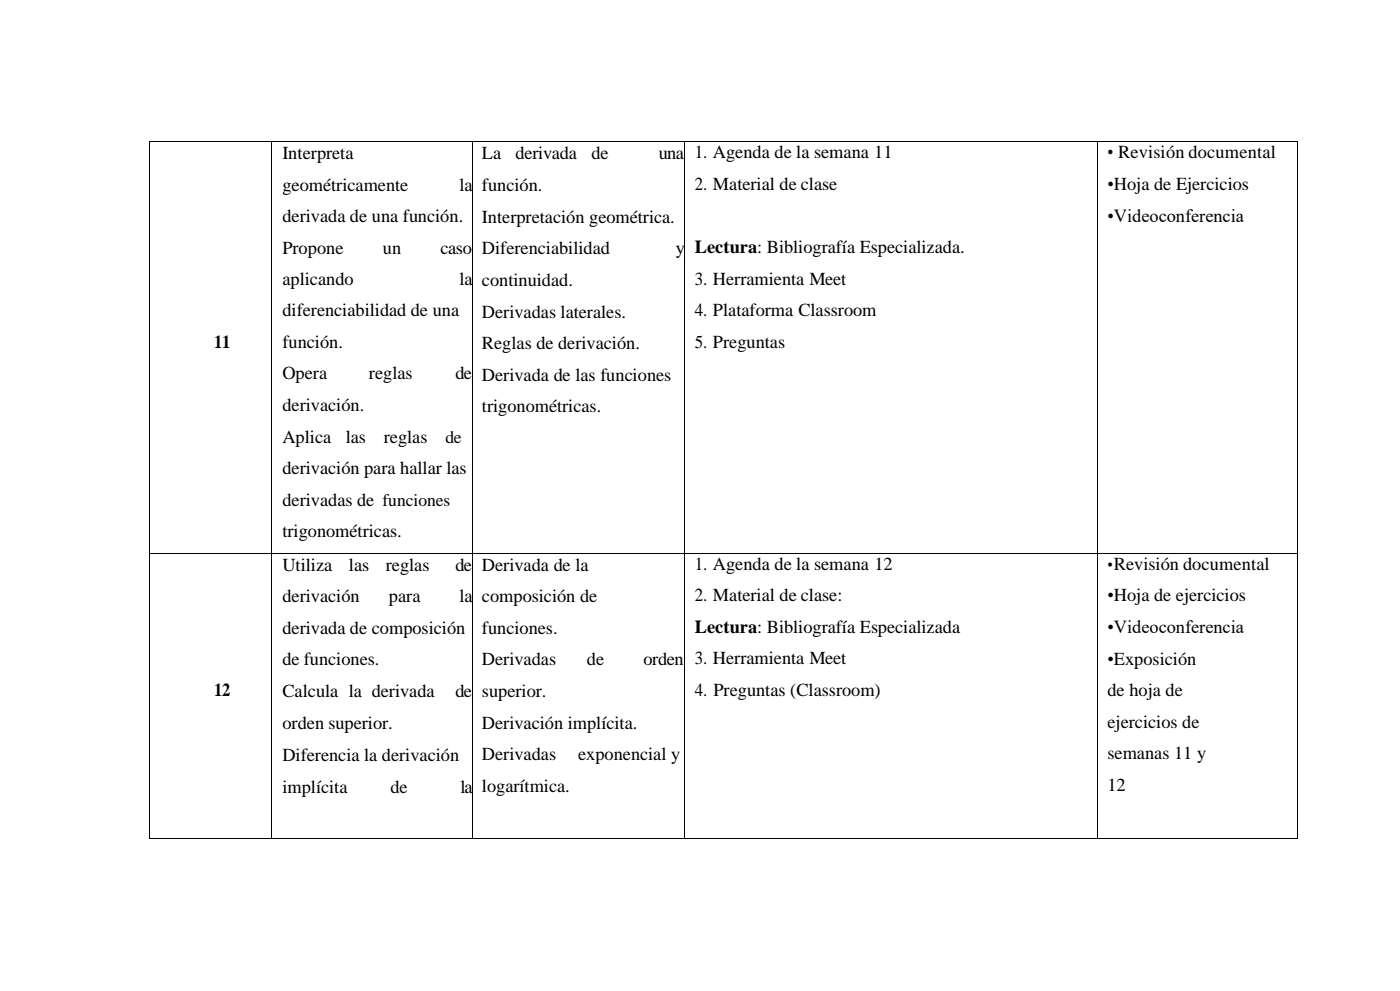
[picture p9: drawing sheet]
<svg xmlns="http://www.w3.org/2000/svg" width="297mm" height="210mm" viewBox="0 0 297 210" stroke-linecap="round" stroke-linejoin="round" font-family="sans-serif">
<defs><g id="words">
<g font-size="3.9">
<text x="59.9" y="33.7">Interpreta</text>
<text x="102.3" y="33.7">La</text>
<text x="109.4" y="33.7">derivada</text>
<text x="125.5" y="33.7">de</text>
<text x="139.8" y="33.7">una</text>
<text x="147.5" y="33.5">1. Agenda de la semana 11</text>
<text x="235" y="33.5">• Revisión documental</text>
<text x="59.9" y="40.4">geométricamente</text>
<text x="97.5" y="40.4">la</text>
<text x="102.3" y="40.5">función.</text>
<text x="147.5" y="40.3">2. Material de clase</text>
<text x="235" y="40.3">•Hoja de Ejercicios</text>
<text x="59.9" y="47.2">derivada de una función.</text>
<text x="102.3" y="47.3">Interpretación geométrica.</text>
<text x="235" y="47">•Videoconferencia</text>
<text x="59.9" y="53.9">Propone</text>
<text x="81.2" y="53.9">un</text>
<text x="93.4" y="53.9">caso</text>
<text x="102.3" y="53.9">Diferenciabilidad</text>
<text x="143.4" y="53.9">y</text>
<text x="147.5" y="53.7">Lectura: Bibliografía Especializada.</text>
<text x="59.9" y="60.5">aplicando</text>
<text x="97.5" y="60.5">la</text>
<text x="102.3" y="60.6">continuidad.</text>
<text x="147.5" y="60.4">3. Herramienta Meet</text>
<text x="59.9" y="67.1">diferenciabilidad de una</text>
<text x="102.3" y="67.3">Derivadas laterales.</text>
<text x="147.5" y="67.1">4. Plataforma Classroom</text>
<text x="45.4" y="73.8">11</text>
<text x="59.9" y="73.8">función.</text>
<text x="102.3" y="74">Reglas de derivación.</text>
<text x="147.5" y="73.8">5. Preguntas</text>
<text x="59.9" y="80.5">Opera</text>
<text x="78.3" y="80.5">reglas</text>
<text x="96.7" y="80.5">de</text>
<text x="102.3" y="80.7">Derivada de las funciones</text>
<text x="59.9" y="87.2">derivación.</text>
<text x="102.3" y="87.4">trigonométricas.</text>
<text x="59.9" y="93.9">Aplica</text>
<text x="73.4" y="93.9">las</text>
<text x="81.4" y="93.9">reglas</text>
<text x="59.9" y="100.6">derivación para hallar las</text>
<text x="59.9" y="107.3">derivadas de funciones</text>
<text x="59.9" y="113.9">trigonométricas.</text>
<text x="59.9" y="121">Utiliza</text>
<text x="74" y="121">las</text>
<text x="81.8" y="121">reglas</text>
<text x="96.7" y="121">de</text>
<text x="102.3" y="121">Derivada de la</text>
<text x="147.5" y="120.8">1. Agenda de la semana 12</text>
<text x="59.9" y="127.7">derivación</text>
<text x="82.5" y="127.7">para</text>
<text x="97.5" y="127.7">la</text>
<text x="102.3" y="127.7">composición de</text>
<text x="147.5" y="127.5">2. Material de clase:</text>
<text x="235" y="127.5">•Hoja de ejercicios</text>
<text x="59.9" y="134.3">derivada de composición</text>
<text x="102.3" y="134.3">funciones.</text>
<text x="147.5" y="134.2">Lectura: Bibliografía Especializada</text>
<text x="235" y="134.2">•Videoconferencia</text>
<text x="59.9" y="141">de funciones.</text>
<text x="102.3" y="141">Derivadas</text>
<text x="124.5" y="141">de</text>
<text x="136.5" y="141">orden</text>
<text x="147.5" y="140.9">3. Herramienta Meet</text>
<text x="235" y="140.9">•Exposición</text>
<text x="45.4" y="147.7">12</text>
<text x="59.9" y="147.7">Calcula la derivada</text>
<text x="96.7" y="147.7">de</text>
<text x="102.3" y="147.7">superior.</text>
<text x="147.5" y="147.6">4. Preguntas (Classroom)</text>
<text x="235" y="147.6">de hoja de</text>
<text x="59.9" y="154.5">orden superior.</text>
<text x="102.3" y="154.5">Derivación implícita.</text>
<text x="235" y="154.3">ejercicios de</text>
<text x="59.9" y="161.3">Diferencia la derivación</text>
<text x="102.3" y="161.2">Derivadas</text>
<text x="122.7" y="161.2">exponencial y</text>
<text x="235" y="161">semanas 11 y</text>
<text x="102.3" y="167.9">logarítmica.</text>
<text x="235" y="167.7">12</text>
<text x="59.9" y="168.1">implícita</text>
<text x="82.9" y="168.1">de</text>
<text x="97.7" y="168.1">la</text>
</g>
<text font-size="3.7" x="94.5" y="93.9">de</text>
<text font-size="3.5" x="235" y="120.8">•Revisión documental</text>
</g></defs>
<g fill="#000">
<path d="M31.5 29.9h.2v.2h-.2z" fill-rule="evenodd"/>
<path d="M31.5 29.9h.2v.2h-.2z" fill-rule="evenodd"/>
<path d="M57.6 29.9h.2v.2h-.2z" fill-rule="evenodd"/>
<path d="M100.1 29.9h.2v.2h-.2z" fill-rule="evenodd"/>
<path d="M145.2 29.9h.1v.2h-.1z" fill-rule="evenodd"/>
<path d="M232.7 29.9h.2v.2h-.2z" fill-rule="evenodd"/>
<path d="M275.2 29.9h.2v.2h-.2z" fill-rule="evenodd"/>
<path d="M275.2 29.9h.2v.2h-.2z" fill-rule="evenodd"/>
<path d="M31.5 117.2h.2v.1h-.2z" fill-rule="evenodd"/>
<path d="M57.6 117.2h.2v.1h-.2z" fill-rule="evenodd"/>
<path d="M100.1 117.2h.2v.1h-.2z" fill-rule="evenodd"/>
<path d="M145.2 117.2h.1v.1h-.1z" fill-rule="evenodd"/>
<path d="M232.7 117.2h.2v.1h-.2z" fill-rule="evenodd"/>
<path d="M275.2 117.2h.2v.1h-.2z" fill-rule="evenodd"/>
<path d="M31.5 177.6h.2v.2h-.2z" fill-rule="evenodd"/>
<path d="M31.5 177.6h.2v.2h-.2z" fill-rule="evenodd"/>
<path d="M57.6 177.6h.2v.2h-.2z" fill-rule="evenodd"/>
<path d="M100.1 177.6h.2v.2h-.2z" fill-rule="evenodd"/>
<path d="M145.2 177.6h.1v.2h-.1z" fill-rule="evenodd"/>
<path d="M232.7 177.6h.2v.2h-.2z" fill-rule="evenodd"/>
<path d="M275.2 177.6h.2v.2h-.2z" fill-rule="evenodd"/>
<path d="M275.2 177.6h.2v.2h-.2z" fill-rule="evenodd"/>
</g>
<g fill="none" stroke="#000" stroke-width=".21">
<path d="M31.6 30.1v87.1M31.7 30h25.9M57.7 30.1v87.1M57.8 30h42.3M100.2 30.1v87.1M100.3 30h44.9M145.3 30.1v87.1M145.3 30h87.4M232.8 30.1v87.1M232.9 30h42.3M275.3 30.1v87.1M31.6 117.3v60.3"/>
<path d="M31.7 117.2h25.9M57.7 117.3v60.3M57.8 117.2h42.3M100.2 117.3v60.3M100.3 117.2h44.9M145.3 117.3v60.3M145.3 117.2h87.4M232.8 117.3v60.3M232.9 117.2h42.3M275.3 117.3v60.3M31.7 177.7h25.9M57.8 177.7h42.3"/>
<path d="M100.3 177.7h44.9M145.3 177.7h87.4M232.9 177.7h42.3"/>
</g>
<use href="#words"/>
</svg>
